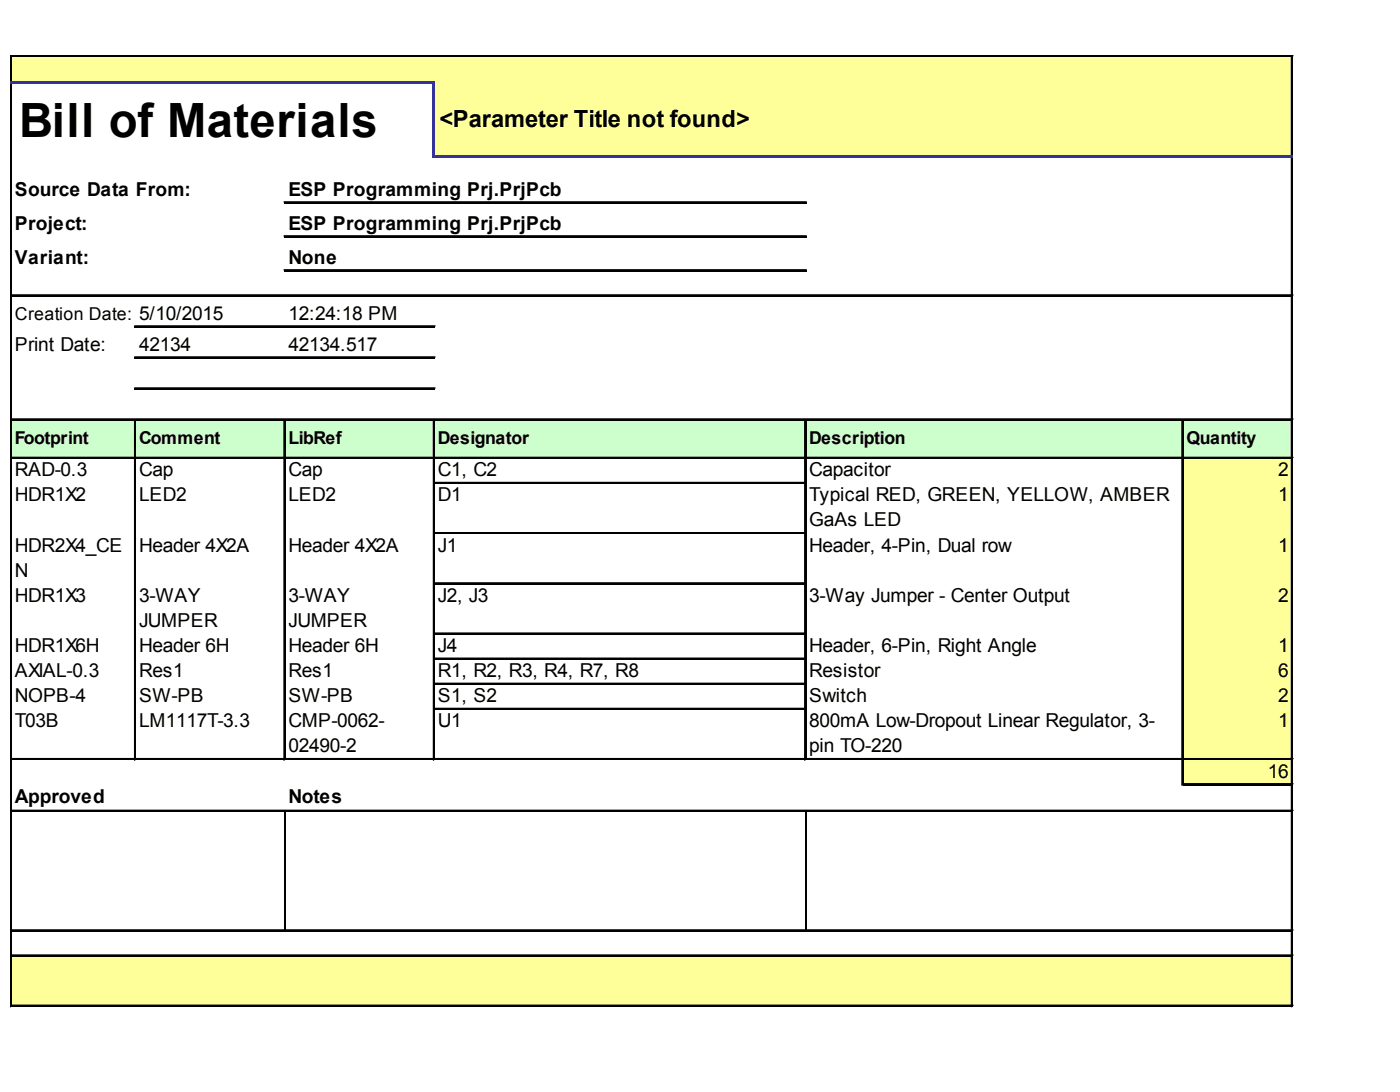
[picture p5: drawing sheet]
<svg xmlns="http://www.w3.org/2000/svg" width="258mm" height="201mm" viewBox="0 0 258 201" stroke-linecap="round" stroke-linejoin="round" font-family="sans-serif">
<defs><g id="words">
<text font-size="8.7" x="3.6" y="25.2">Bill of Materials</text>
<text font-size="4.4" x="80.9" y="23.4">&lt;Parameter Title not found&gt;</text>
<g font-size="3.5">
<text x="2.7" y="36">Source Data From:</text>
<text x="53.1" y="36">ESP Programming Prj.PrjPcb</text>
<text x="2.7" y="42.3">Project:</text>
<text x="53.1" y="42.3">ESP Programming Prj.PrjPcb</text>
<text x="2.7" y="48.5">Variant:</text>
<text x="53.1" y="48.5">None</text>
<text x="53.1" y="58.9">12:24:18 PM</text>
<text x="2.7" y="64.6">Print Date:</text>
<text x="25.6" y="64.6">42134</text>
<text x="53.1" y="64.6">42134.517</text>
<text x="2.7" y="87.7">RAD-0.3</text>
<text x="25.6" y="87.7">Cap</text>
<text x="53.1" y="87.7">Cap</text>
<text x="80.7" y="87.7">C1, C2</text>
<text x="149.1" y="87.7">Capacitor</text>
<text x="235.4" y="87.7">2</text>
<text x="2.7" y="92.3">HDR1X2</text>
<text x="25.6" y="92.3">LED2</text>
<text x="53.1" y="92.3">LED2</text>
<text x="80.7" y="92.3">D1</text>
<text x="149.1" y="92.3">Typical RED, GREEN, YELLOW, AMBER</text>
<text x="235.4" y="92.3">1</text>
<text x="2.7" y="101.6">HDR2X4_CE</text>
<text x="25.6" y="101.6">Header 4X2A</text>
<text x="53.1" y="101.6">Header 4X2A</text>
<text x="80.7" y="101.6">J1</text>
<text x="149.1" y="96.9">GaAs LED</text>
<text x="149.1" y="101.6">Header, 4-Pin, Dual row</text>
<text x="235.4" y="101.6">1</text>
<text x="2.7" y="106.2">N</text>
<text x="2.7" y="110.8">HDR1X3</text>
<text x="25.6" y="110.8">3-WAY</text>
<text x="53.1" y="110.8">3-WAY</text>
<text x="80.7" y="110.8">J2, J3</text>
<text x="149.1" y="110.8">3-Way Jumper - Center Output</text>
<text x="235.4" y="110.8">2</text>
<text x="25.6" y="115.4">JUMPER</text>
<text x="53.1" y="115.4">JUMPER</text>
<text x="2.7" y="120.1">HDR1X6H</text>
<text x="2.7" y="124.7">AXIAL-0.3</text>
<text x="25.6" y="120.1">Header 6H</text>
<text x="25.6" y="124.7">Res1</text>
<text x="53.1" y="120.1">Header 6H</text>
<text x="53.1" y="124.7">Res1</text>
<text x="80.7" y="120.1">J4</text>
<text x="80.7" y="124.7">R1, R2, R3, R4, R7, R8</text>
<text x="149.1" y="120.1">Header, 6-Pin, Right Angle</text>
<text x="149.1" y="124.7">Resistor</text>
<text x="235.4" y="120.1">1</text>
<text x="235.4" y="124.7">6</text>
<text x="2.7" y="129.3">NOPB-4</text>
<text x="25.6" y="129.3">SW-PB</text>
<text x="53.1" y="129.3">SW-PB</text>
<text x="80.7" y="129.3">S1, S2</text>
<text x="149.1" y="129.3">Switch</text>
<text x="235.4" y="129.3">2</text>
<text x="2.7" y="133.9">T03B</text>
<text x="25.6" y="133.9">LM1117T-3.3</text>
<text x="53.1" y="133.9">CMP-0062-</text>
<text x="80.7" y="133.9">U1</text>
<text x="149.1" y="133.9">800mA Low-Dropout Linear Regulator, 3-</text>
<text x="235.4" y="133.9">1</text>
<text x="53.1" y="138.6">02490-2</text>
<text x="149.1" y="138.6">pin TO-220</text>
<text x="233.5" y="143.2">16</text>
<text x="2.7" y="147.8">Approved</text>
<text x="53.1" y="147.8">Notes</text>
</g>
<g font-size="3.3">
<text x="2.7" y="58.9">Creation Date: 5/10/2015</text>
<text x="2.7" y="81.7">Footprint</text>
<text x="25.6" y="81.7">Comment</text>
<text x="53.1" y="81.7">LibRef</text>
<text x="80.7" y="81.7">Designator</text>
<text x="149.1" y="81.7">Description</text>
<text x="218.5" y="81.7">Quantity</text>
</g>
</g></defs>
<g fill="#ff9">
<path d="M2.1 10.5h236.1v4.9h-236.1z"/>
<path d="M79.9 15.2h158.3v13.8h-158.3z"/>
</g>
<path d="M2.1 77.2h236.1v7.3h-236.1z" fill="#cfc"/>
<g fill="#ff9">
<path d="M217.7 84.2h20.5v4.9h-20.5z"/>
<path d="M217.7 88.9h20.5v9.5h-20.5z"/>
<path d="M217.7 98.1h20.5v9.5h-20.5z"/>
<path d="M217.7 107.3h20.5v9.6h-20.5z"/>
<path d="M217.7 116.6h20.5v4.9h-20.5z"/>
<path d="M217.7 121.2h20.5v4.9h-20.5z"/>
<path d="M217.7 125.8h20.5v4.9h-20.5z"/>
<path d="M217.7 130.5h20.5v9.5h-20.5z"/>
<path d="M217.7 139.7h20.5v4.9h-20.5z"/>
<path d="M2.1 175.9h236.1v9.5h-236.1z"/>
</g>
<path d="M1.9 10.3v4.6M2.1 10.3v4.6M237.9 10.5v18M238 10.5v18" fill="none" stroke="#000" stroke-width=".27"/>
<path d="M79.6 15.4h.5v13.6h-.5z" fill="#339"/>
<g fill="none" stroke="#000" stroke-width=".27">
<path d="M1.9 15.4v170M2.1 15.4v170M2.2 10.3h236M2.2 10.4h236M237.9 29v156.4M238 29v156.4M24.8 77.4v62.6M24.9 77.4v62.6M52.3 77.4v62.6M52.5 77.4v62.6M79.9 77.4v62.6M80 77.4v62.6"/>
<path d="M148.2 77.4v62.6M148.4 77.4v62.6M217.7 77.4v67.2M217.9 77.4v67.2M52.5 149.5v21.8M148.4 149.5v21.8"/>
</g>
<g fill="#339">
<path d="M1.9 14.9h78.2v.5h-78.2z"/>
<path d="M80.1 28.5h158.1v.5h-158.1z"/>
</g>
<g fill="none" stroke="#000" stroke-width=".27">
<path d="M52.3 37.2h96.2M52.3 37.3h96.2M2.2 54.3h236M2.2 54.5h236M52.3 43.4h96.2M52.3 43.6h96.2M52.3 49.7h96.2M52.3 49.8h96.2M2.2 77.2h236M2.2 77.3h236M24.8 60h55.3M24.8 60.2h55.3"/>
<path d="M24.8 65.7h55.3M24.8 65.9h55.3M24.8 71.4h55.3M24.8 71.6h55.3M2.2 84.2h236M2.2 84.4h236M80.1 88.9h68.1M80.1 89h68.1M80.1 98.1h68.1M80.1 98.2h68.1M80.1 107.3h68.1M80.1 107.5h68.1"/>
<path d="M80.1 116.6h68.1M80.1 116.7h68.1M2.2 139.7h236M2.2 139.8h236M80.1 121.2h68.1M80.1 121.4h68.1M80.1 125.8h68.1M80.1 126h68.1M80.1 130.5h68.1M80.1 130.6h68.1M2.2 149.2h236M2.2 149.4h236"/>
<path d="M218 144.3h20.2M218 144.5h20.2M2.2 171.3h236M2.2 171.4h236M2.2 175.9h236M2.2 176h236M2.2 185.1h236M2.2 185.3h236"/>
</g>
<use href="#words"/>
</svg>
